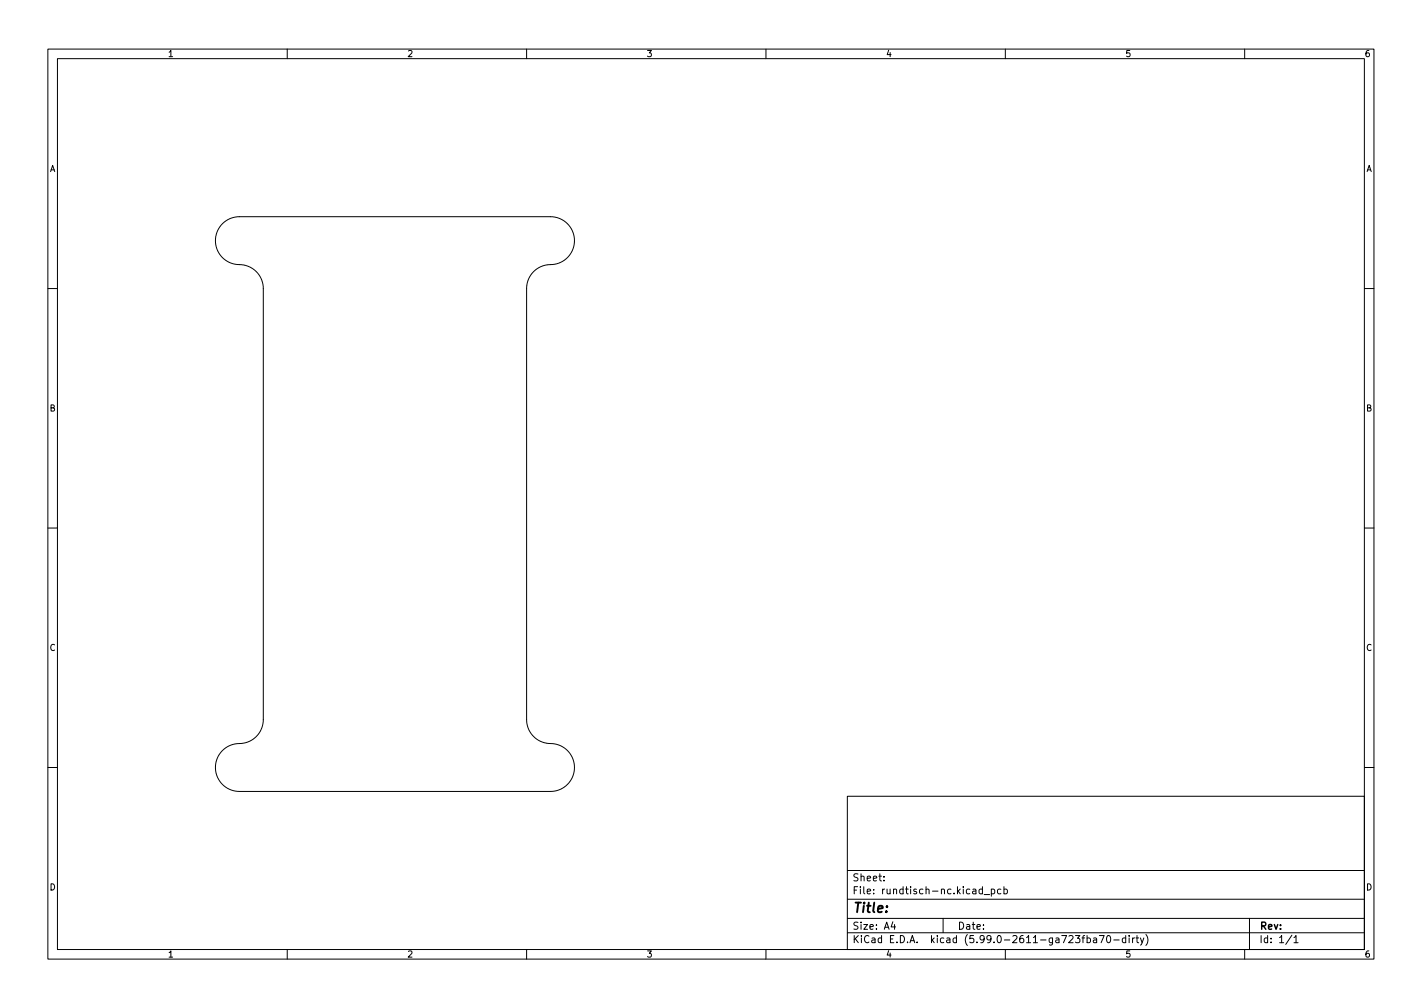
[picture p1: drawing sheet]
<svg xmlns="http://www.w3.org/2000/svg" width="297mm" height="210mm" viewBox="0 0 297 210" stroke-linecap="round" stroke-linejoin="round" font-family="sans-serif">
<defs><g id="words">
<text font-size="2.8" x="178" y="190.6">Title:</text>
<g font-size="2.1">
<text x="178" y="184">Sheet:</text>
<text x="178" y="186.7">File: rundtisch-nc.kicad_pcb</text>
<text x="178" y="196.9">KiCad E.D.A. kicad (5.99.0-2611-ga723fba70-dirty)</text>
<text x="178" y="194.1">Size: A4</text>
<text x="200" y="194.1">Date:</text>
<text x="263" y="194.1">Rev:</text>
<text x="263" y="196.9">Id: 1/1</text>
</g>
<g font-size="1.8">
<text x="35" y="11.9">1</text>
<text x="85" y="11.9">2</text>
<text x="135" y="11.9">3</text>
<text x="185" y="11.9">4</text>
<text x="235" y="11.9">5</text>
<text x="285" y="11.9">6</text>
<text x="10.3" y="35.9">A</text>
<text x="285.3" y="35.9">A</text>
<text x="10.3" y="85.9">B</text>
<text x="285.3" y="85.9">B</text>
<text x="10.3" y="135.9">C</text>
<text x="285.3" y="135.9">C</text>
<text x="10.3" y="185.9">D</text>
<text x="285.3" y="185.9">D</text>
<text x="35" y="199.9">1</text>
<text x="85" y="199.9">2</text>
<text x="135" y="199.9">3</text>
<text x="185" y="199.9">4</text>
<text x="235" y="199.9">5</text>
<text x="285" y="199.9">6</text>
</g>
</g></defs>
<g fill="none" stroke="#000" stroke-width=".21">
<path d="M10 10.2h277v190.1h-277zM12 12.2h273v186.1h-273zM60 10.2v2M110 10.2v2M160 10.2v2M210 10.2v2M260 10.2v2M46.5 46.7a5 5 0 0 1 3.5-1.5h65a5 5 0 0 1 5 5.3 5 5 0 0 1-5.4 4.8 5 5 0 0 0-4.6 4.9v90a5.1 5.1 0 0 0 5.4 5.1 5 5 0 0 1 4.6 5.2 5 5 0 0 1-5 4.7h-65a5 5 0 0 1-5-5.2 5 5 0 0 1 5.4-4.8 5 5 0 0 0 4.6-5v-90a5.1 5.1 0 0 0-5.4-5 5 5 0 0 1-4.3-3.2 5 5 0 0 1 1.2-5.3zM10 60.2h2M285 60.2h2M10 110.2h2M285 110.2h2"/>
<path d="M10 160.2h2M177 166.3h108v32h-108zM285 160.2h2M60 198.3v2M110 198.3v2M160 198.3v2M177 194.8h108M177 191.8h108M177 187.8h108M177 181.8h108M184.6 183.8v.1M184.6 183v.1"/>
<path d="M186.5 192.5l-.4 1h1M186.9 193v1M197 191.8v3M205.2 185.7l-.4-.1-.3 .3 .1 .7h.6M205.2 185.1v1.5M205.6 186.8h1.1M207.1 185.7l.4-.1 .3 .3-.2 .7h-.5M207.1 185.6v1.5M209.1 185.7l-.5-.1-.2 .3 .1 .7h.6M209.7 185.7l.4-.1 .3 .3-.1 .7h-.6M209.7 185.1v1.5M210 198.3v2"/>
<path d="M226 195.8h.6M226.6 195.3l-.4 .2v1.3M227.1 195.9l.4-.1 .3 .3-.2 .7h-.5M227.1 195.3v1.5M228.4 195.9h.6l.1 .9M229.1 196.2l-.5 .1-.2 .2 .2 .3h.5M229.6 195.3h1l-.6 1.5M231.3 195.5l.2-.2a.8 .8 0 0 1 .5 .8 .8 .8 0 0 1-.5 .7l-.2-.1-.2-.4zM232.6 196.3h1.2M235.1 195.9l-.4-.1-.3 .3 .2 .7h.5M235.1 195.3v1.5M235.9 195.3v.2"/>
<path d="M235.9 195.8v1M236.6 195.8v1M237 195.8l-.4 .3M237.3 195.8h.6M237.5 195.3v1.3l.4 .2M238.2 195.8l.4 1M238.9 195.8l-.5 1.4-.2 .1M239.4 195.1a1.72 1.72 0 0 1 0 2.3M260 198.3v2M261 191.8v6.5M269.9 195.3l-1.3 1.9M270.3 195.8l.4-.5v1.5"/>
<path d="M270.3 196.8h.8"/>
</g>
<use href="#words"/>
</svg>
